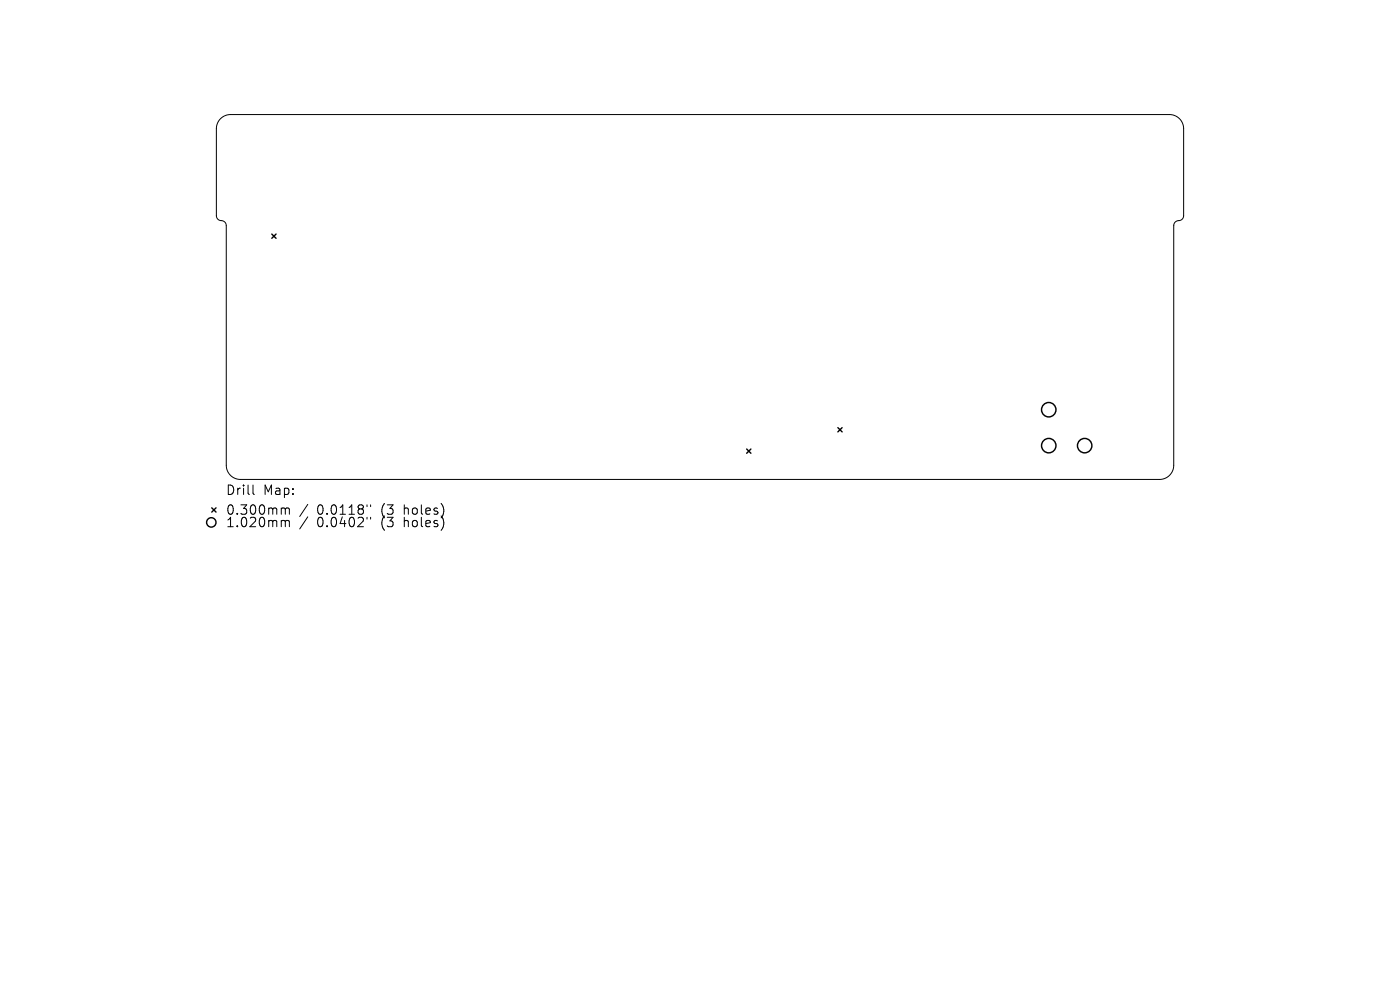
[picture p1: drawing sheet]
<svg xmlns="http://www.w3.org/2000/svg" width="297mm" height="210mm" viewBox="0 0 297 210" stroke-linecap="round" stroke-linejoin="round" font-family="sans-serif">
<defs><g id="words">
<g font-size="2.8">
<text x="47.8" y="105.3">Drill</text>
<text x="55.8" y="105.3">Map:</text>
<text x="47.8" y="109.5">0.300mm</text>
<text x="47.8" y="112.1">1.020mm</text>
<text x="67.3" y="109.5">0.0118&quot;</text>
<text x="67.3" y="112.1">0.0402&quot;</text>
<text x="81" y="109.5">(3</text>
<text x="81" y="112.1">(3</text>
<text x="86" y="109.5">holes)</text>
<text x="86" y="112.1">holes)</text>
</g>
</g></defs>
<g fill="none" stroke="#000" stroke-width=".21">
<path d="M46.8 25.2a3 3 0 0 1 2.1-.9h199.2a3 3 0 0 1 3 3v18.5a1.29 1.29 0 0 1-1.5 1.1l-.5 .4-.1 .6v50.8a3 3 0 0 1-3 3h-195a3 3 0 0 1-3-3v-50.8a1.29 1.29 0 0 0-1.5-1.2l-.5-.4-.1-.5v-18.5a3 3 0 0 1 .9-2.1zM53.7 102.9v1.7l.3 .3M60 107.8h.2l.3 .2M60 110.4h.2l.3 .3M60.5 108l.3-.2 .5 .1 .1 1.2M60.5 108v1.1M60.5 110.7v1M60.5 110.7l.3-.3 .5 .1 .1 1.2M65.3 107l-1.7 2.6M65.3 109.6l-1.7 2.6M77.9 107.1v.4M77.9 109.7v.4"/>
<path d="M78.6 107.1v.4M78.6 109.7v.4"/>
</g>
<g fill="none" stroke="#000" stroke-width=".3">
<path d="M57.7 49.7l.9 .9M58.6 49.7l-.9 .9M158.4 95.3l.9 .9M159.3 95.3l-.9 .9M177.8 90.7l.9 .9M178.7 90.7l-.9 .9M44.9 107.7l.9 .9M45.8 107.7l-.9 .9"/>
<circle cx="44.8" cy="110.8" r="1"/>
</g>
<g fill="none" stroke="#000" stroke-width=".31">
<circle cx="222.5" cy="86.9" r="1.53"/>
<circle cx="222.5" cy="94.5" r="1.53"/>
<circle cx="230.1" cy="94.5" r="1.53"/>
</g>
<use href="#words"/>
</svg>
